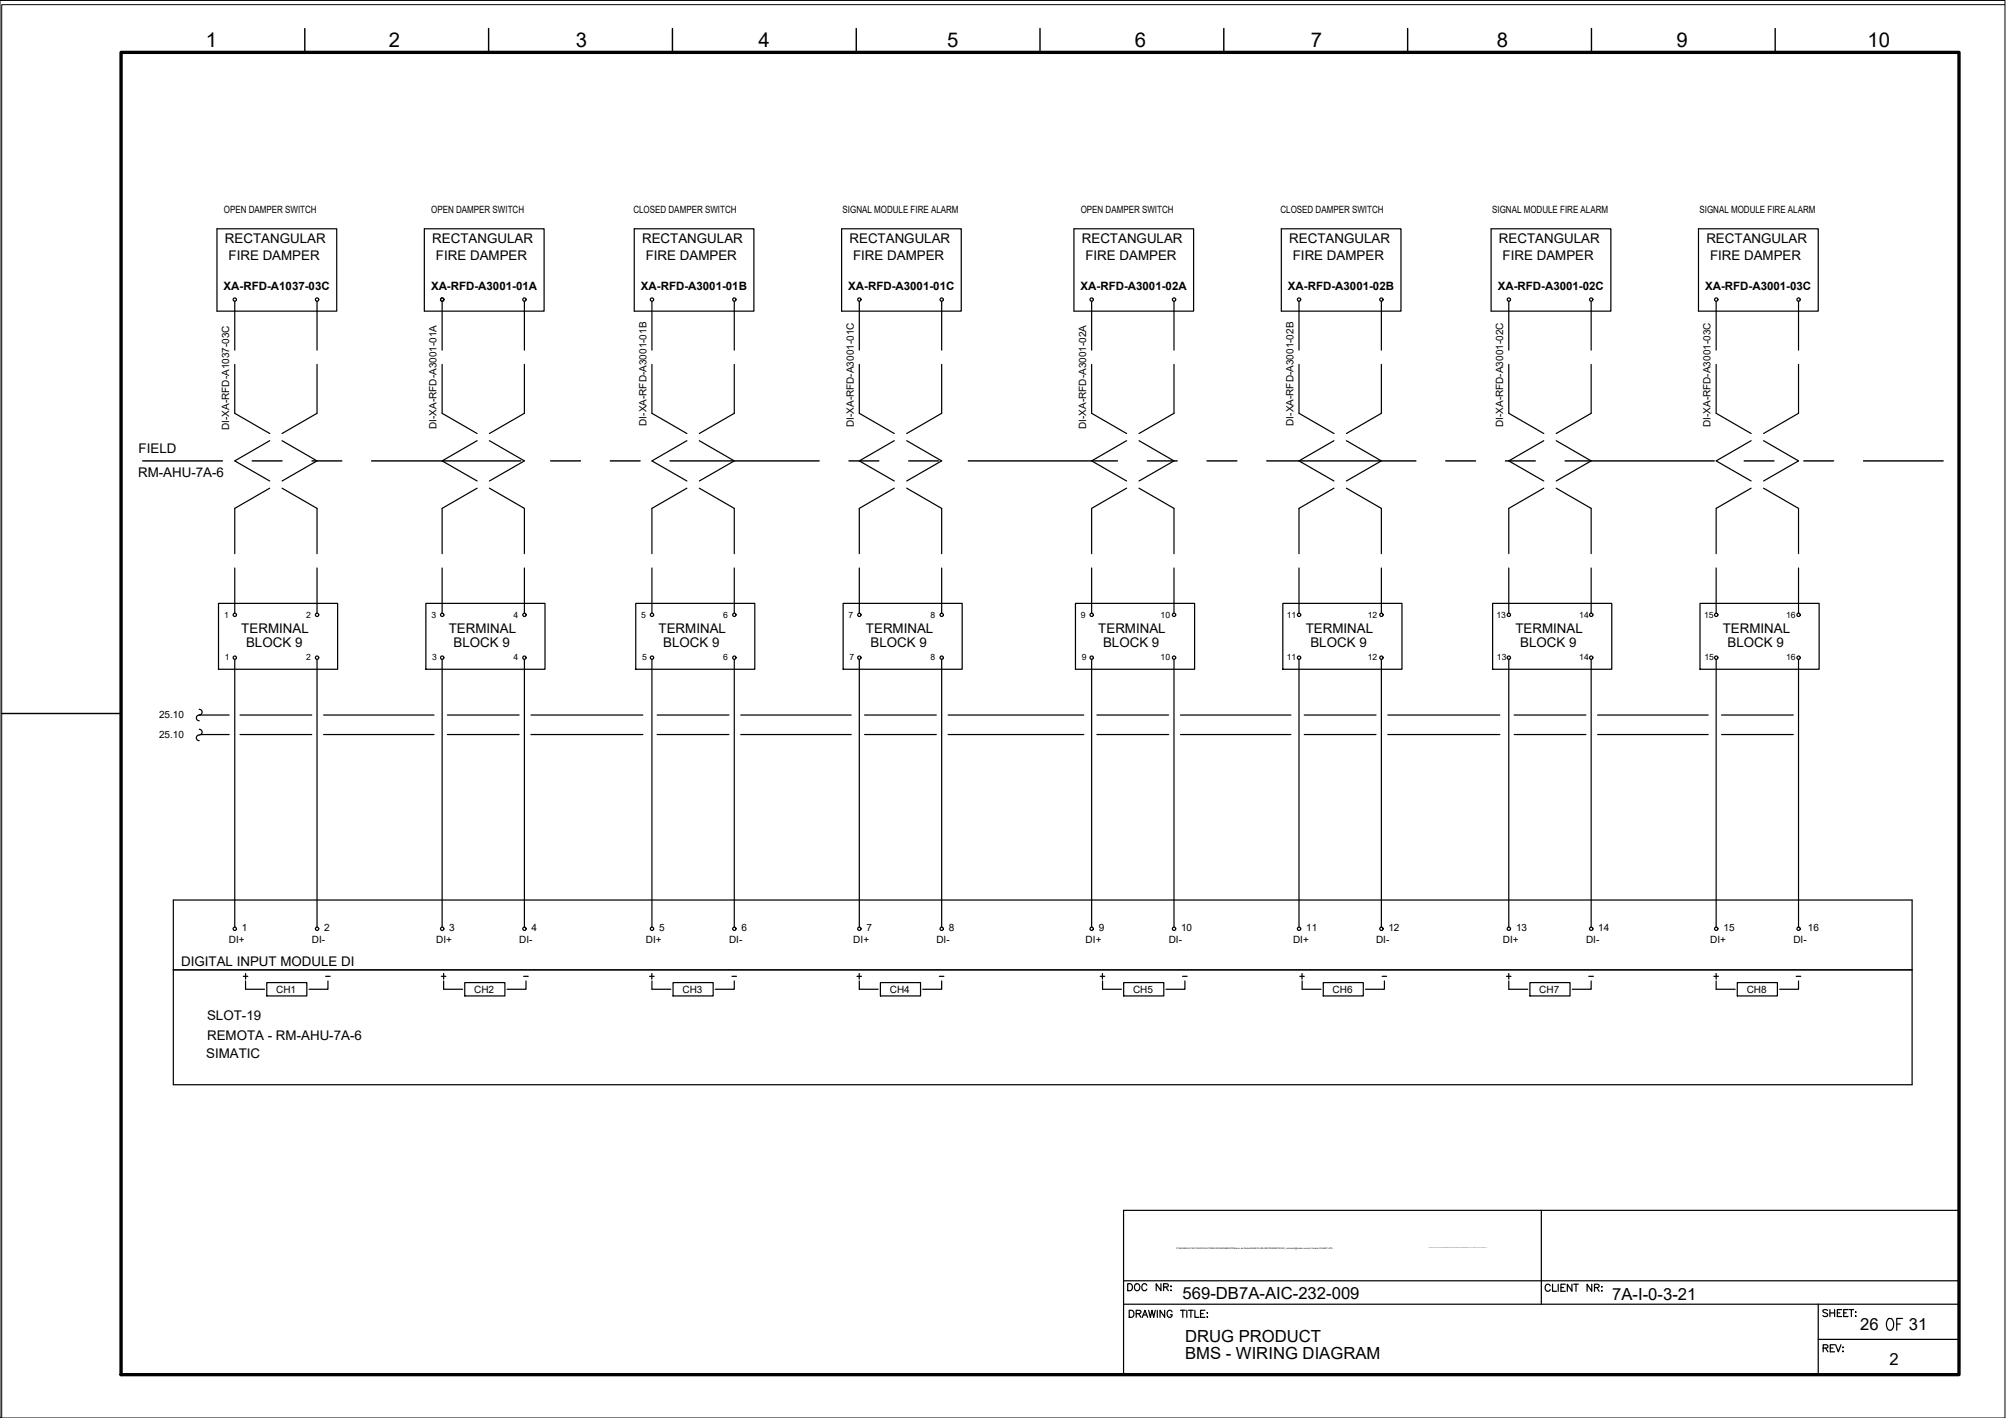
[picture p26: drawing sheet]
<svg xmlns="http://www.w3.org/2000/svg" width="420mm" height="297mm" viewBox="0 0 420 297" stroke-linecap="round" stroke-linejoin="round" font-family="sans-serif">
<defs><g id="words">
<text font-size="5.7" x="394.1" y="279.8">OF</text>
<g font-size="4.4">
<text x="234.9" y="271.6">DOC NR:</text>
<text x="380.6" y="284.3">REV:</text>
</g>
<g font-size="4.3">
<text x="43.1" y="9.9">1</text>
<text x="81.4" y="9.9">2</text>
<text x="120.6" y="9.9">3</text>
<text x="158.9" y="9.9">4</text>
<text x="198.4" y="9.9">5</text>
<text x="237.7" y="9.9">6</text>
<text x="274.6" y="9.9">7</text>
<text x="313.5" y="9.9">8</text>
<text x="351.1" y="9.9">9</text>
<text x="391.2" y="9.9">10</text>
</g>
<g font-size="4">
<text x="49.7" y="206.4">+</text>
<text x="134.8" y="206.4">+</text>
<text x="178.2" y="206.4">+</text>
<text x="270.9" y="206.4">+</text>
<text x="357.7" y="206.4">+</text>
</g>
<g font-size="3.5">
<text x="247.7" y="272.2">569-DB7A-AIC-232-009</text>
<text x="337.7" y="272.3">7A-I-0-3-21</text>
<text x="248.2" y="281">DRUG PRODUCT</text>
<text x="389.6" y="278.6">26</text>
<text x="399.8" y="278.6">31</text>
<text x="248.2" y="284.6">BMS - WIRING DIAGRAM</text>
<text x="395.8" y="285.9">2</text>
</g>
<g font-size="2.8">
<text x="47.1" y="50.9">RECTANGULAR</text>
<text x="90.6" y="50.9">RECTANGULAR</text>
<text x="134.5" y="50.9">RECTANGULAR</text>
<text x="177.9" y="50.9">RECTANGULAR</text>
<text x="226.6" y="50.9">RECTANGULAR</text>
<text x="270" y="50.9">RECTANGULAR</text>
<text x="314" y="50.9">RECTANGULAR</text>
<text x="357.4" y="50.9">RECTANGULAR</text>
<text x="47.9" y="54.5">FIRE DAMPER</text>
<text x="91.3" y="54.5">FIRE DAMPER</text>
<text x="135.3" y="54.5">FIRE DAMPER</text>
<text x="178.7" y="54.5">FIRE DAMPER</text>
<text x="227.4" y="54.5">FIRE DAMPER</text>
<text x="270.8" y="54.5">FIRE DAMPER</text>
<text x="314.7" y="54.5">FIRE DAMPER</text>
<text x="358.2" y="54.5">FIRE DAMPER</text>
<text x="29" y="94.8">FIELD</text>
<text x="28.9" y="100">RM-AHU-7A-6</text>
<text x="50.5" y="132.5">TERMINAL</text>
<text x="51.5" y="135.4">BLOCK 9</text>
<text x="94" y="132.5">TERMINAL</text>
<text x="95" y="135.4">BLOCK 9</text>
<text x="137.9" y="132.5">TERMINAL</text>
<text x="138.9" y="135.4">BLOCK 9</text>
<text x="181.4" y="132.5">TERMINAL</text>
<text x="182.4" y="135.4">BLOCK 9</text>
<text x="230" y="132.5">TERMINAL</text>
<text x="231" y="135.4">BLOCK 9</text>
<text x="273.5" y="132.5">TERMINAL</text>
<text x="274.5" y="135.4">BLOCK 9</text>
<text x="317.4" y="132.5">TERMINAL</text>
<text x="318.4" y="135.4">BLOCK 9</text>
<text x="360.8" y="132.5">TERMINAL</text>
<text x="361.8" y="135.4">BLOCK 9</text>
<text x="37.9" y="202.3">DIGITAL INPUT MODULE DI</text>
<text x="43.4" y="213.6">SLOT-19</text>
<text x="43.2" y="221.7">SIMATIC</text>
<text x="43.4" y="217.8">REMOTA - RM-AHU-7A-6</text>
</g>
<g font-size="2.6">
<text x="67" y="205.7">-</text>
<text x="108.3" y="205.7">-</text>
<text x="152" y="205.7">-</text>
<text x="195.4" y="205.7">-</text>
<text x="246.6" y="205.7">-</text>
<text x="288.2" y="205.7">-</text>
<text x="331.6" y="205.7">-</text>
<text x="375" y="205.7">-</text>
</g>
<g font-size="2.4">
<text x="46.8" y="60.7">XA-RFD-A1037-03C</text>
<text x="90.3" y="60.7">XA-RFD-A3001-01A</text>
<text x="134.2" y="60.7">XA-RFD-A3001-01B</text>
<text x="177.7" y="60.7">XA-RFD-A3001-01C</text>
<text x="226.3" y="60.7">XA-RFD-A3001-02A</text>
<text x="269.8" y="60.7">XA-RFD-A3001-02B</text>
<text x="313.7" y="60.7">XA-RFD-A3001-02C</text>
<text x="357.1" y="60.7">XA-RFD-A3001-03C</text>
</g>
<g font-size="2.1">
<text x="46.9" y="44.6">OPEN DAMPER SWITCH</text>
<text x="90.3" y="44.6">OPEN DAMPER SWITCH</text>
<text x="132.7" y="44.6">CLOSED DAMPER SWITCH</text>
<text x="176.5" y="44.6">SIGNAL MODULE FIRE ALARM</text>
<text x="226.4" y="44.6">OPEN DAMPER SWITCH</text>
<text x="268.2" y="44.6">CLOSED DAMPER SWITCH</text>
<text x="312.5" y="44.6">SIGNAL MODULE FIRE ALARM</text>
<text x="356" y="44.6">SIGNAL MODULE FIRE ALARM</text>
<text x="91.4" y="89.9" transform="rotate(-90 91.4 89.9)">DI-XA-RFD-A3001-01A</text>
<text x="135.4" y="89.2" transform="rotate(-90 135.4 89.2)">DI-XA-RFD-A3001-01B</text>
<text x="178.8" y="89.5" transform="rotate(-90 178.8 89.5)">DI-XA-RFD-A3001-01C</text>
<text x="227.5" y="89.9" transform="rotate(-90 227.5 89.9)">DI-XA-RFD-A3001-02A</text>
<text x="270.9" y="89.2" transform="rotate(-90 270.9 89.2)">DI-XA-RFD-A3001-02B</text>
<text x="314.9" y="89.5" transform="rotate(-90 314.9 89.5)">DI-XA-RFD-A3001-02C</text>
<text x="358.3" y="89.5" transform="rotate(-90 358.3 89.5)">DI-XA-RFD-A3001-03C</text>
<text x="48" y="90.1" transform="rotate(-90 48 90.1)">DI-XA-RFD-A1037-03C</text>
<text x="33.3" y="150.3">25.10</text>
<text x="33.3" y="154.5">25.10</text>
<text x="47.9" y="197.6">DI+</text>
<text x="50.7" y="195">1</text>
<text x="65.3" y="197.6">DI-</text>
<text x="67.9" y="195">2</text>
<text x="91.4" y="197.6">DI+</text>
<text x="94.1" y="195">3</text>
<text x="108.8" y="197.6">DI-</text>
<text x="111.3" y="195">4</text>
<text x="135.3" y="197.6">DI+</text>
<text x="138.1" y="195">5</text>
<text x="152.7" y="197.6">DI-</text>
<text x="155.3" y="195">6</text>
<text x="178.7" y="197.6">DI+</text>
<text x="181.5" y="195">7</text>
<text x="196.1" y="197.6">DI-</text>
<text x="198.7" y="195">8</text>
<text x="227.4" y="197.6">DI+</text>
<text x="230.2" y="195">9</text>
<text x="244.8" y="197.6">DI-</text>
<text x="247.4" y="195">10</text>
<text x="270.8" y="197.6">DI+</text>
<text x="273.6" y="195">11</text>
<text x="288.2" y="197.6">DI-</text>
<text x="290.8" y="195">12</text>
<text x="314.8" y="197.6">DI+</text>
<text x="317.5" y="195">13</text>
<text x="332.2" y="197.6">DI-</text>
<text x="334.8" y="195">14</text>
<text x="358.2" y="197.6">DI+</text>
<text x="361" y="195">15</text>
<text x="375.6" y="197.6">DI-</text>
<text x="378.7" y="195">16</text>
<text x="57.8" y="208">CH1</text>
<text x="99.3" y="208">CH2</text>
<text x="142.9" y="208">CH3</text>
<text x="186.4" y="208">CH4</text>
<text x="237.3" y="208">CH5</text>
<text x="279.1" y="208">CH6</text>
<text x="322.4" y="208">CH7</text>
<text x="365.8" y="208">CH8</text>
</g>
<g font-size="1.8">
<text x="46.9" y="129.4">1</text>
<text x="64.1" y="129.4">2</text>
<text x="90.4" y="129.4">3</text>
<text x="107.5" y="129.4">4</text>
<text x="134.3" y="129.4">5</text>
<text x="151.5" y="129.4">6</text>
<text x="177.7" y="129.4">7</text>
<text x="194.9" y="129.4">8</text>
<text x="226.4" y="129.4">9</text>
<text x="243.1" y="129.4">10</text>
<text x="269.5" y="129.4">11</text>
<text x="286.5" y="129.4">12</text>
<text x="313.4" y="129.4">13</text>
<text x="330.8" y="129.4">14</text>
<text x="356.9" y="129.4">15</text>
<text x="374.1" y="129.4">16</text>
<text x="47.1" y="138.2">1</text>
<text x="64.1" y="138.3">2</text>
<text x="90.6" y="138.2">3</text>
<text x="107.5" y="138.3">4</text>
<text x="134.5" y="138.2">5</text>
<text x="151.5" y="138.3">6</text>
<text x="177.9" y="138.2">7</text>
<text x="194.9" y="138.3">8</text>
<text x="226.6" y="138.2">9</text>
<text x="243.1" y="138.3">10</text>
<text x="269.5" y="138.2">11</text>
<text x="286.5" y="138.3">12</text>
<text x="313.5" y="138.2">13</text>
<text x="330.8" y="138.3">14</text>
<text x="357" y="138.2">15</text>
<text x="374.1" y="138.3">16</text>
</g>
<text font-size=".5" x="246.4" y="261.6">P:\569-BAXALTA\01.ENG\03.AUTOMACAO\ANDAMENTO\Banco de Dados\569-B7A-INS-INSTRUMENTACAO_moliveira@tessler-com-br-Tessler-5164457.JPG</text>
</g></defs>
<!-- layer: G-TTLB-TTLB -->
<path d="M25.4 11h384.9v277h-384.9z" fill="none" stroke="#000" stroke-width=".7"/>
<!-- layer: G-TTLB-OTLN -->
<path d="M419.9 1h-419.5v296" fill="none" stroke="#000" stroke-width=".21"/>
<!-- layer: G-TTLB-INDX -->
<path d="M63.8 6v5M102.3 6v5M140.8 6v5M179.3 6v5M217.8 6v5M256.3 6v5M294.8 6v5M333.3 6v5M371.8 6v5M.4 149.5h25" fill="none" stroke="#000" stroke-width=".3"/>
<!-- layer: LGSP IA4$0$LG_PLOT -->
<path d="M322.8 253.5v19.7M235.3 268.3h175M235.3 273.2h175M380.8 273.2v14.8M235.3 288h175M380.8 280.6h29.5" fill="none" stroke="#000" stroke-width=".25"/>
<!-- layer: LG_PLOT -->
<g fill="none" stroke="#000" stroke-width=".25">
<path d="M410.3 253.5h-175v34.5M236.5 274.5h.5a.79 .79 0 0 1 .5 .7 .79 .79 0 0 1-.5 .8h-.5zM238 275.2l.8-.1 .2-.3-.4-.3h-.6v1.5M238.5 275.2l.5 .8M239.2 276l.6-1.5 .6 1.5M239.5 275.4h.7M240.6 274.5l.3 1.5 .4-1.5 .3 1.5 .4-1.5M242.4 274.5v1.5M243.9 274.5v1.5l-.9-1.5v1.5M245.5 274.8a.53 .53 0 0 0-.6-.3 .53 .53 0 0 0-.4 .5v.4a.52 .52 0 0 0 .5 .6 .52 .52 0 0 0 .5-.6h-.3M247.2 274.5h1M247.7 274.5v1.5"/>
<path d="M248.6 274.5v1.5M248.9 274.5h1M249.4 274.5v1.5M250.3 274.5v1.5h.8M251.5 275.2h.5M252.4 274.5h-.9v1.5h.9M252.8 275h.1zM252.8 275.9h.1zM324.7 269.4a.54 .54 0 0 0-.6-.4 .54 .54 0 0 0-.5 .6v.3a.54 .54 0 0 0 .5 .6 .54 .54 0 0 0 .6-.4M325.2 269v1.5h.8M326.4 269v1.5M326.9 269.7h.6"/>
<path d="M327.9 269h-1v1.5h1M329.2 269v1.5l-.9-1.5v1.5M329.6 269h1M330.1 269v1.5M333.4 269v1.5l-1-1.5v1.5M334 269.7l.8-.1 .1-.2v-.2l-.9-.2v1.5M334.5 269.7l.4 .8M335.4 269.6h.2zM335.4 270.4h.2zM382.8 274.5l-.4-.2-.6 .2 .1 .3 .8 .4 .1 .2v.2l-.4 .2-.6-.2M383.3 274.3v1.5M383.3 275h1"/>
<path d="M384.3 274.3v1.5M384.8 275h.6M385.7 274.3h-.9v1.5h.9M386.2 275h.5M387.1 274.3h-.9v1.5h.9M387.3 274.3h1M387.8 274.3v1.5M388.6 274.9h.2zM388.6 275.7h.2z"/>
</g>
<!-- layer: I_LIMIT_LINE -->
<g fill="none" stroke="#000" stroke-width=".3">
<path d="M29.9 96.5h16.7M52.8 96.5h6.3M65.3 96.5h6.3M77.8 96.5h31.3M115.3 96.5h6.3M127.8 96.5h6.3M140.3 96.5h31.3M177.8 96.5h6.3M190.3 96.5h6.3M202.8 96.5h31.3M240.3 96.5h6.3M252.8 96.5h6.3"/>
<path d="M265.3 96.5h31.3M302.8 96.5h6.3M315.3 96.5h6.3M327.8 96.5h31.3M365.3 96.5h6.3M377.8 96.5h6.2M390.3 96.5h16.7"/>
</g>
<!-- layer: 0 -->
<g fill="none" stroke="#000" stroke-width=".25">
<path d="M41.7 149.8h6.3M42.1 153.9h5.9M50.3 149.8h15M50.3 153.9h15M67.8 149.8h23.1M67.8 153.9h23.1M93.7 149.8h15M93.7 153.9h15M111.2 149.8h23.4M111.2 153.9h23.4M137.6 149.8h15.1M137.6 153.9h15.1"/>
<path d="M155.2 149.8h23.1M155.2 153.9h23.1M181.1 149.8h15M181.1 153.9h15M198.6 149.8h28.4M198.6 153.9h28.4M229.7 149.8h15.1M229.7 153.9h15.1M247.2 149.8h23.2M247.2 153.9h23.2M273.2 149.8h15M273.2 153.9h15"/>
<path d="M290.7 149.8h23.4M290.7 153.9h23.4M317.1 149.8h15.1M317.1 153.9h15.1M334.6 149.8h23.2M334.6 153.9h23.2M360.6 149.8h15M360.6 153.9h15M400.5 188.5v38.7"/>
</g>
<!-- layer: I_DATA -->
<g fill="none" stroke="#000" stroke-width=".25">
<path d="M45.4 47.9h25.1v17.3h-25.1zM88.9 47.9h25.1v17.3h-25.1zM132.8 47.9h25.1v17.3h-25.1zM176.3 47.9h25v17.3h-25zM224.9 47.9h25.1v17.3h-25.1zM268.4 47.9h25v17.3h-25zM312.3 47.9h25.1v17.3h-25.1zM355.7 47.9h25.1v17.3h-25.1zM45.8 126.4h24.9v13.8h-24.9zM89.2 126.4h25v13.8h-25zM133.2 126.4h24.9v13.8h-24.9zM176.6 126.4h24.9v13.8h-24.9z"/>
<path d="M225.3 126.4h24.9v13.8h-24.9zM268.7 126.4h24.9v13.8h-24.9zM312.6 126.4h25v13.8h-25zM356.1 126.4h24.9v13.8h-24.9zM400.5 188.5h-364.2v38.7h364.2M36.3 203.2h364.2M51.4 207.2h4M55.9 205.8h8.4v2.8h-8.4zM68.7 205.5v1.7h-4M92.4 204.5h1M92.9 205.5v1.7h4M92.9 203.9v1.2"/>
<path d="M97.3 205.8h8.4v2.8h-8.4zM110.2 205.5v1.7h-4M136.5 207.2h4M141 205.8h8.4v2.8h-8.4zM153.8 205.5v1.7h-4M180 207.2h3.9M184.4 205.8h8.4v2.8h-8.4zM197.2 205.5v1.7h-3.9M230.4 204.5h1M230.9 203.9v1.2M230.9 205.5v1.7h4M235.4 205.8h8.4v2.8h-8.4z"/>
<path d="M248.2 205.5v1.7h-4M272.7 207.2h4M277.2 205.8h8.3v2.8h-8.3zM290 205.5v1.7h-4M315.5 204.5h1M316 205.5v1.7h4M316 203.9v1.2M320.4 205.8h8.4v2.8h-8.4zM333.3 205.5v1.7h-4M359.5 207.2h3.9M363.9 205.8h8.4v2.8h-8.4zM376.7 205.5v1.7h-4"/>
<circle cx="49.2" cy="62.8" r=".35"/>
<circle cx="66.4" cy="62.8" r=".35"/>
<circle cx="92.6" cy="62.8" r=".35"/>
<circle cx="109.8" cy="62.8" r=".35"/>
<circle cx="136.6" cy="62.8" r=".35"/>
<circle cx="153.8" cy="62.8" r=".35"/>
<circle cx="180" cy="62.8" r=".35"/>
<circle cx="197.2" cy="62.8" r=".35"/>
<circle cx="228.7" cy="62.8" r=".35"/>
<circle cx="245.9" cy="62.8" r=".35"/>
<circle cx="272.1" cy="62.8" r=".35"/>
<circle cx="289.3" cy="62.8" r=".35"/>
<circle cx="316" cy="62.8" r=".35"/>
<circle cx="333.3" cy="62.8" r=".35"/>
<circle cx="359.5" cy="62.8" r=".35"/>
<circle cx="376.7" cy="62.8" r=".35"/>
<circle cx="49.2" cy="128.8" r=".35"/>
<circle cx="49.2" cy="137.8" r=".35"/>
<circle cx="66.4" cy="128.8" r=".35"/>
<circle cx="66.4" cy="137.8" r=".35"/>
<circle cx="92.6" cy="137.8" r=".35"/>
<circle cx="92.6" cy="128.8" r=".35"/>
<circle cx="109.8" cy="128.8" r=".35"/>
<circle cx="109.8" cy="137.8" r=".35"/>
<circle cx="136.6" cy="128.8" r=".35"/>
<circle cx="136.6" cy="137.8" r=".35"/>
<circle cx="153.8" cy="128.8" r=".35"/>
<circle cx="153.8" cy="137.8" r=".35"/>
<circle cx="180" cy="128.8" r=".35"/>
<circle cx="180" cy="137.8" r=".35"/>
<circle cx="197.2" cy="137.8" r=".35"/>
<circle cx="197.2" cy="128.8" r=".35"/>
<circle cx="228.7" cy="137.8" r=".35"/>
<circle cx="228.7" cy="128.8" r=".35"/>
<circle cx="245.9" cy="137.8" r=".35"/>
<circle cx="245.9" cy="128.8" r=".35"/>
<circle cx="272.1" cy="128.8" r=".35"/>
<circle cx="272.1" cy="137.8" r=".35"/>
<circle cx="289.3" cy="128.8" r=".35"/>
<circle cx="289.3" cy="137.8" r=".35"/>
<circle cx="316" cy="128.8" r=".35"/>
<circle cx="316" cy="137.8" r=".35"/>
<circle cx="333.3" cy="137.8" r=".35"/>
<circle cx="333.3" cy="128.8" r=".35"/>
<circle cx="359.5" cy="137.8" r=".35"/>
<circle cx="359.5" cy="128.8" r=".35"/>
<circle cx="376.7" cy="137.8" r=".35"/>
<circle cx="376.7" cy="128.8" r=".35"/>
<circle cx="49.2" cy="194.6" r=".35"/>
<circle cx="66.4" cy="194.6" r=".35"/>
<circle cx="92.6" cy="194.6" r=".35"/>
<circle cx="109.8" cy="194.6" r=".35"/>
<circle cx="136.6" cy="194.6" r=".35"/>
<circle cx="153.8" cy="194.6" r=".35"/>
<circle cx="180" cy="194.6" r=".35"/>
<circle cx="197.2" cy="194.6" r=".35"/>
<circle cx="228.7" cy="194.6" r=".35"/>
<circle cx="245.9" cy="194.6" r=".35"/>
<circle cx="272.1" cy="194.6" r=".35"/>
<circle cx="289.3" cy="194.6" r=".35"/>
<circle cx="316" cy="194.6" r=".35"/>
<circle cx="333.3" cy="194.6" r=".35"/>
<circle cx="359.5" cy="194.6" r=".35"/>
<circle cx="376.7" cy="194.6" r=".35"/>
</g>
<!-- layer: I_TABS -->
<g fill="none" stroke="#000" stroke-width=".25">
<path d="M49.2 63.1v10.2M49.2 76.3v10.3l7.3 4.2M66.4 63.1v10.2M66.4 76.3v10.3l-7.3 4.2M92.6 63.1v10.2M92.6 76.3v10.3l7.3 4.2M109.8 63.1v10.2M109.8 76.3v10.3l-7.3 4.2M136.5 63.1v10.2M136.5 76.3v10.3l7.4 4.2M153.8 63.1v10.2M153.8 76.3v10.3l-7.3 4.2"/>
<path d="M180 63.1v10.2M180 76.3v10.3l7.3 4.2M197.2 63.1v10.2M197.2 76.3v10.3l-7.3 4.2M228.6 63.1v10.2M228.6 76.3v10.3l7.4 4.2M245.9 63.1v10.2M245.9 76.3v10.3l-7.3 4.2M272.1 63.1v10.2M272.1 76.3v10.3l7.3 4.2M289.3 63.1v10.2M289.3 76.3v10.3l-7.3 4.2"/>
<path d="M316 63.1v10.2M316 76.3v10.3l7.3 4.2M333.3 63.1v10.2M333.3 76.3v10.3l-7.4 4.2M359.5 63.1v10.2M359.5 76.3v10.3l7.3 4.2M376.7 63.1v10.2M376.7 76.3v10.3l-7.3 4.2M56.5 92.3l-7.3 4.2 7.3 4.3M59.1 92.3l7.3 4.2-7.3 4.3M99.9 92.3l-7.3 4.2 7.3 4.3M102.5 92.3l7.3 4.2-7.3 4.3"/>
<path d="M143.9 92.3l-7.4 4.2 7.4 4.3M146.5 92.3l7.3 4.2-7.3 4.3M187.3 92.3l-7.3 4.2 7.3 4.3M189.9 92.3l7.3 4.2-7.3 4.3M236 92.3l-7.4 4.2 7.4 4.3M238.6 92.3l7.3 4.2-7.3 4.3M279.4 92.3l-7.3 4.2 7.3 4.3M282 92.3l7.3 4.2-7.3 4.3M323.3 92.3l-7.3 4.2 7.3 4.3M325.9 92.3l7.4 4.2-7.4 4.3M366.8 92.3l-7.3 4.2 7.3 4.3M369.4 92.3l7.3 4.2-7.3 4.3"/>
<path d="M49.2 119v9.5M56.5 102.3l-7.3 4.2v9.5M59.1 102.3l7.3 4.2v9.5M66.4 119v9.5M92.6 119v9.5M99.9 102.3l-7.3 4.2v9.5M102.5 102.3l7.3 4.2v9.5M109.8 119v9.5M136.5 119v9.5M143.9 102.3l-7.4 4.2v9.5M146.5 102.3l7.3 4.2v9.5M153.8 119v9.5"/>
<path d="M180 119v9.5M187.3 102.3l-7.3 4.2v9.5M189.9 102.3l7.3 4.2v9.5M197.2 119v9.5M228.6 119v9.5M236 102.3l-7.4 4.2v9.5M238.6 102.3l7.3 4.2v9.5M245.9 119v9.5M272.1 119v9.5M279.4 102.3l-7.3 4.2v9.5M282 102.3l7.3 4.2v9.5M289.3 119v9.5"/>
<path d="M316 119v9.5M323.3 102.3l-7.3 4.2v9.5M325.9 102.3l7.4 4.2v9.5M333.3 119v9.5M359.5 119v9.5M366.8 102.3l-7.3 4.2v9.5M369.4 102.3l7.3 4.2v9.5M376.7 119v9.5M49.2 138.1v56.1M66.4 138.1v56.1M92.6 138.1v56.1M109.8 138.1v56.1"/>
<path d="M136.5 138.1v56.1M153.8 138.1v56.1M180 138.1v56.1M197.2 138.1v56.1M228.6 138.1v56.1M245.9 138.1v56.1M272.1 138.1v56.1M289.3 138.1v56.1M316 138.1v56.1M333.3 138.1v56.1M359.5 138.1v56.1M376.7 138.1v56.1"/>
<path d="M41.7 148.6a.64 .64 0 0 1 .6 .7 .64 .64 0 0 1-.8 .5 .6 .6 0 0 0-.4 .7 .6 .6 0 0 0 .6 .5M41.7 152.8a.6 .6 0 0 1 .6 .6 .6 .6 0 0 1-.6 .6M41.7 154a.6 .6 0 0 0-.6 .6 .6 .6 0 0 0 .6 .6"/>
</g>
<!-- layer: 0 -->
<path d="M0 .1h419.9v296.9h-419.9z" fill="none" stroke="#000" stroke-width=".21"/>
<use href="#words"/>
</svg>
